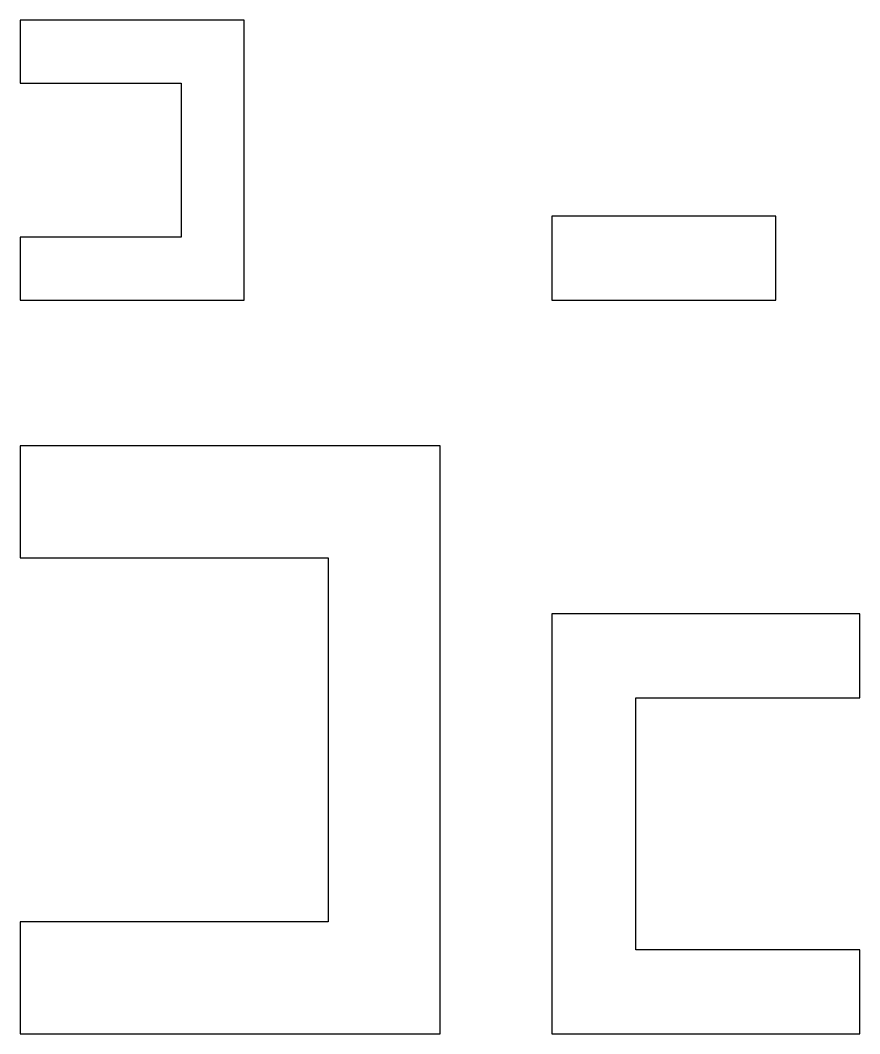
# Model space of a CAD drawing. Header units: millimetres. Extents: x 0 to 600, y 0 to 724.
import ezdxf

# ---------------------------------------------------------------- set-up
doc = ezdxf.new("R2010")
doc.units = ezdxf.units.MM

msp = doc.modelspace()

# ---------------------------------------------------------------- linework, layer by layer
at = {"layer": 'PART001'}
msp.add_lwpolyline([(300, 0), (300, 420), (0, 420), (0, 340), (220, 340), (220, 80), (0, 80), (0, 0)], close=True, dxfattribs=at)
at = {"layer": 'PART002'}
msp.add_lwpolyline([(380, 300), (380, 0), (600, 0), (600, 60), (440, 60), (440, 240), (600, 240), (600, 300)], close=True, dxfattribs=at)
at = {"layer": 'PART003'}
msp.add_lwpolyline([(160, 524), (160, 724), (0, 724), (0, 679), (115, 679), (115, 569), (0, 569), (0, 524)], close=True, dxfattribs=at)
at = {"layer": 'PART004'}
msp.add_lwpolyline([(540, 584), (380, 584), (380, 524), (540, 524)], close=True, dxfattribs=at)

doc.saveas('drawing.dxf')
